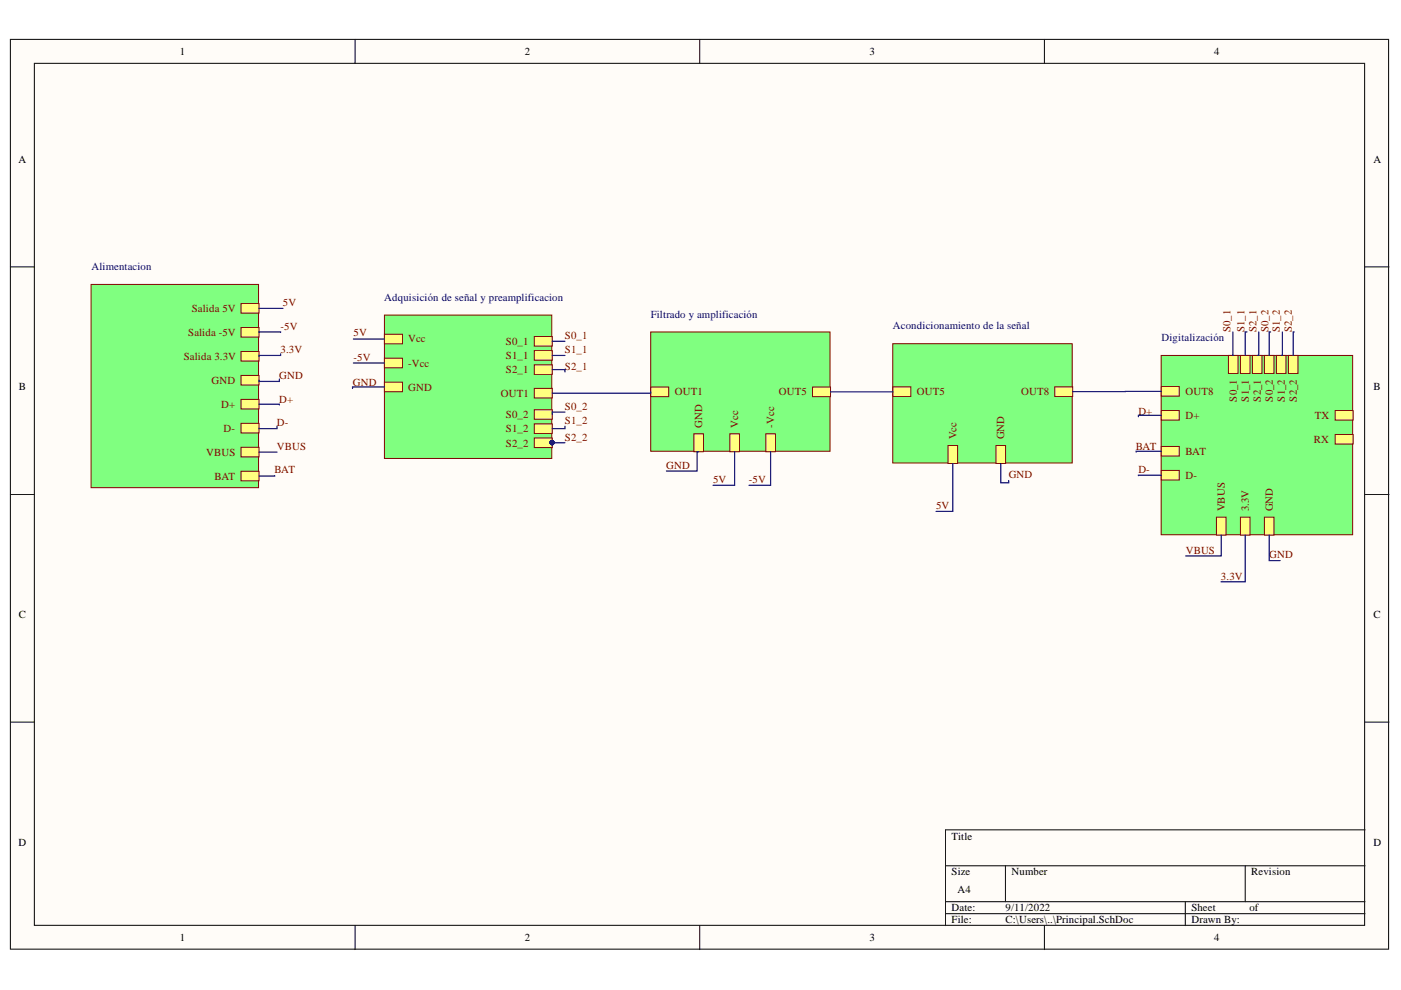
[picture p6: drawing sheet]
<svg xmlns="http://www.w3.org/2000/svg" width="297mm" height="210mm" viewBox="0 0 297 210" stroke-linecap="round" stroke-linejoin="round" font-family="sans-serif">
<defs><g id="words">
<g font-size="2.3">
<text x="38.2" y="11.7">1</text>
<text x="111.2" y="11.7">2</text>
<text x="184.3" y="11.7">3</text>
<text x="257.4" y="11.7">4</text>
<text x="3.9" y="34.5">A</text>
<text x="291.2" y="34.5">A</text>
<text x="4" y="82.8">B</text>
<text x="291.2" y="82.8">B</text>
<text x="4" y="131">C</text>
<text x="291.2" y="131">C</text>
<text x="3.9" y="179.3">D</text>
<text x="201.8" y="178">Title</text>
<text x="291.2" y="179.3">D</text>
<text x="201.8" y="185.6">Size</text>
<text x="214.5" y="185.6">Number</text>
<text x="265.3" y="185.6">Revision</text>
<text x="203" y="189.4">A4</text>
<text x="201.8" y="193.2">Date:</text>
<text x="201.8" y="195.8">File:</text>
<text x="213.2" y="193.2">9/11/2022</text>
<text x="213.2" y="195.8">C:\Users\..\Principal.SchDoc</text>
<text x="252.6" y="193.2">Sheet</text>
<text x="252.6" y="195.8">Drawn By:</text>
<text x="264.9" y="193.2">of</text>
<text x="38.2" y="199.6">1</text>
<text x="111.2" y="199.6">2</text>
<text x="184.3" y="199.6">3</text>
<text x="257.4" y="199.6">4</text>
</g>
<g font-size="2.3" fill="#000080">
<text x="19.4" y="57.2">Alimentacion</text>
<text x="81.5" y="63.7">Adquisición de señal y preamplificacion</text>
<text x="138" y="67.4">Filtrado y amplificación</text>
<text x="189.3" y="69.8">Acondicionamiento de la señal</text>
<text x="246.3" y="72.4">Digitalización</text>
</g>
<g font-size="2.3" fill="#800000">
<text x="60" y="64.9">5V</text>
<text x="39.9" y="71.3">Salida -5V</text>
<text x="40.7" y="66.2">Salida 5V</text>
<text x="59.5" y="70">-5V</text>
<text x="75" y="71.3">5V</text>
<text x="119.8" y="71.8">S0_1</text>
<text x="260.9" y="70.4" transform="rotate(-90 260.9 70.4)">S0_1</text>
<text x="263.9" y="70.4" transform="rotate(-90 263.9 70.4)">S1_1</text>
<text x="266.4" y="70.4" transform="rotate(-90 266.4 70.4)">S2_1</text>
<text x="268.9" y="70.4" transform="rotate(-90 268.9 70.4)">S0_2</text>
<text x="271.4" y="70.4" transform="rotate(-90 271.4 70.4)">S1_2</text>
<text x="273.9" y="70.4" transform="rotate(-90 273.9 70.4)">S2_2</text>
<text x="39" y="76.3">Salida 3.3V</text>
<text x="59.5" y="74.9">3.3V</text>
<text x="75" y="76.5">-5V</text>
<text x="86.5" y="77.8">-Vcc</text>
<text x="86.5" y="72.6">Vcc</text>
<text x="107.3" y="76.2">S1_1</text>
<text x="107.3" y="73.1">S0_1</text>
<text x="119.8" y="74.9">S1_1</text>
<text x="44.8" y="81.4">GND</text>
<text x="59.2" y="80.4">GND</text>
<text x="74.8" y="81.9">GND</text>
<text x="86.5" y="82.8">GND</text>
<text x="107.3" y="79.1">S2_1</text>
<text x="119.8" y="78.4">S2_1</text>
<text x="143.1" y="83.9">OUT1</text>
<text x="165.1" y="83.9">OUT5</text>
<text x="194.4" y="83.8">OUT5</text>
<text x="216.5" y="83.8">OUT8</text>
<text x="251.3" y="83.8">OUT8</text>
<text x="46.9" y="86.5">D+</text>
<text x="59.2" y="85.4">D+</text>
<text x="106.2" y="84.1">OUT1</text>
<text x="107.3" y="88.7">S0_2</text>
<text x="119.8" y="86.9">S0_2</text>
<text x="119.8" y="89.9">S1_2</text>
<text x="241.4" y="87.9">D+</text>
<text x="251.3" y="88.8">D+</text>
<text x="262.2" y="85.2" transform="rotate(-90 262.2 85.2)">S0_1</text>
<text x="264.8" y="85.2" transform="rotate(-90 264.8 85.2)">S1_1</text>
<text x="267.3" y="85.2" transform="rotate(-90 267.3 85.2)">S2_1</text>
<text x="269.9" y="85.2" transform="rotate(-90 269.9 85.2)">S0_2</text>
<text x="272.4" y="85.2" transform="rotate(-90 272.4 85.2)">S1_2</text>
<text x="274.9" y="85.2" transform="rotate(-90 274.9 85.2)">S2_2</text>
<text x="278.7" y="88.8">TX</text>
<text x="47.4" y="91.5">D-</text>
<text x="58.7" y="90.4">D-</text>
<text x="58.7" y="95.3">VBUS</text>
<text x="107.3" y="91.6">S1_2</text>
<text x="107.3" y="94.7">S2_2</text>
<text x="119.8" y="93.4">S2_2</text>
<text x="148.9" y="90.7" transform="rotate(-90 148.9 90.7)">GND</text>
<text x="156.5" y="90.7" transform="rotate(-90 156.5 90.7)">Vcc</text>
<text x="164.1" y="90.7" transform="rotate(-90 164.1 90.7)">-Vcc</text>
<text x="202.8" y="93.1" transform="rotate(-90 202.8 93.1)">Vcc</text>
<text x="212.9" y="93.1" transform="rotate(-90 212.9 93.1)">GND</text>
<text x="240.8" y="95.3">BAT</text>
<text x="278.6" y="93.9">RX</text>
<text x="43.7" y="96.6">VBUS</text>
<text x="45.5" y="101.7">BAT</text>
<text x="58.2" y="100.3">BAT</text>
<text x="141.3" y="99.4">GND</text>
<text x="213.9" y="101.3">GND</text>
<text x="241.4" y="100.3">D-</text>
<text x="251.3" y="101.5">D-</text>
<text x="251.3" y="96.4">BAT</text>
<text x="151.2" y="102.4">5V</text>
<text x="158.8" y="102.4">-5V</text>
<text x="198.5" y="107.9">5V</text>
<text x="259.7" y="108.4" transform="rotate(-90 259.7 108.4)">VBUS</text>
<text x="264.8" y="108.4" transform="rotate(-90 264.8 108.4)">3.3V</text>
<text x="269.9" y="108.4" transform="rotate(-90 269.9 108.4)">GND</text>
<text x="251.4" y="117.4">VBUS</text>
<text x="269.1" y="118.3">GND</text>
<text x="258.9" y="122.9">3.3V</text>
</g>
</g></defs>
<g fill="#fffcf8" stroke="#000" stroke-width=".21">
<path d="M2.2 8.3h292.2v192.9h-292.2z"/>
<path d="M7.3 13.4h282v182.8h-282z"/>
</g>
<g fill="none" stroke="#000" stroke-width=".21">
<path d="M75.3 8.3v5.1M148.4 8.3v5.1M221.4 8.3v5.1M2.2 56.6h5.1M289.4 56.6h5.1M2.2 104.8h5.1M289.4 104.8h5.1M2.2 153.1h5.1M289.4 153.1h5.1M289.4 176h-88.9v20.3M75.3 196.3v5M148.4 196.3v5"/>
<path d="M200.5 183.6h88.9M200.5 191.2h88.9M200.5 193.7h88.9M213.2 183.6v7.6M221.4 196.3v5M251.3 191.2v5.1M264 183.6v7.6"/>
</g>
<path d="M19.3 60.3h35.5v43.1h-35.5z" fill="#80ff80" stroke="#800000" stroke-width=".21"/>
<path d="M51.1 74.5h3.8v2.1h-3.8z" fill-rule="evenodd" fill="#ffff80"/>
<path d="M51.1 74.5h3.8v2.1h-3.8z" fill="none" stroke="#800000" stroke-width=".21"/>
<path d="M51.1 69.4h3.8v2.1h-3.8z" fill-rule="evenodd" fill="#ffff80"/>
<path d="M51.1 69.4h3.8v2.1h-3.8z" fill="none" stroke="#800000" stroke-width=".21"/>
<path d="M51.1 64.4h3.8v2h-3.8z" fill-rule="evenodd" fill="#ffff80"/>
<path d="M51.1 64.4h3.8v2h-3.8z" fill="none" stroke="#800000" stroke-width=".21"/>
<path d="M51.1 79.6h3.8v2h-3.8z" fill-rule="evenodd" fill="#ffff80"/>
<path d="M51.1 79.6h3.8v2h-3.8z" fill="none" stroke="#800000" stroke-width=".21"/>
<path d="M51.1 89.8h3.8v2h-3.8z" fill-rule="evenodd" fill="#ffff80"/>
<path d="M51.1 89.8h3.8v2h-3.8z" fill="none" stroke="#800000" stroke-width=".21"/>
<path d="M51.1 84.7h3.8v2h-3.8z" fill-rule="evenodd" fill="#ffff80"/>
<path d="M51.1 84.7h3.8v2h-3.8z" fill="none" stroke="#800000" stroke-width=".21"/>
<path d="M51.1 94.8h3.8v2.1h-3.8z" fill-rule="evenodd" fill="#ffff80"/>
<path d="M51.1 94.8h3.8v2.1h-3.8z" fill="none" stroke="#800000" stroke-width=".21"/>
<path d="M51.1 99.9h3.8v2.1h-3.8z" fill-rule="evenodd" fill="#ffff80"/>
<path d="M51.1 99.9h3.8v2.1h-3.8z" fill="none" stroke="#800000" stroke-width=".21"/>
<path d="M81.5 66.8h35.5v30.4h-35.5z" fill="#80ff80" stroke="#800000" stroke-width=".21"/>
<path d="M81.5 75.9h3.8v2.1h-3.8z" fill-rule="evenodd" fill="#ffff80"/>
<path d="M81.5 75.9h3.8v2.1h-3.8z" fill="none" stroke="#800000" stroke-width=".21"/>
<path d="M81.5 70.9h3.8v2h-3.8z" fill-rule="evenodd" fill="#ffff80"/>
<path d="M81.5 70.9h3.8v2h-3.8z" fill="none" stroke="#800000" stroke-width=".21"/>
<path d="M81.5 81h3.8v2.1h-3.8z" fill-rule="evenodd" fill="#ffff80"/>
<path d="M81.5 81h3.8v2.1h-3.8z" fill="none" stroke="#800000" stroke-width=".21"/>
<path d="M113.3 77.3h3.8v2.1h-3.8z" fill-rule="evenodd" fill="#ffff80"/>
<path d="M113.3 77.3h3.8v2.1h-3.8z" fill="none" stroke="#800000" stroke-width=".21"/>
<path d="M113.3 89.9h3.8v2h-3.8z" fill-rule="evenodd" fill="#ffff80"/>
<path d="M113.3 89.9h3.8v2h-3.8z" fill="none" stroke="#800000" stroke-width=".21"/>
<path d="M113.3 74.3h3.8v2.1h-3.8z" fill-rule="evenodd" fill="#ffff80"/>
<path d="M113.3 74.3h3.8v2.1h-3.8z" fill="none" stroke="#800000" stroke-width=".21"/>
<path d="M113.3 86.9h3.8v2h-3.8z" fill-rule="evenodd" fill="#ffff80"/>
<path d="M113.3 86.9h3.8v2h-3.8z" fill="none" stroke="#800000" stroke-width=".21"/>
<path d="M113.3 71.4h3.8v2h-3.8z" fill-rule="evenodd" fill="#ffff80"/>
<path d="M113.3 71.4h3.8v2h-3.8z" fill="none" stroke="#800000" stroke-width=".21"/>
<path d="M113.3 92.9h3.8v2h-3.8z" fill-rule="evenodd" fill="#ffff80"/>
<path d="M113.3 92.9h3.8v2h-3.8z" fill="none" stroke="#800000" stroke-width=".21"/>
<circle cx="117" cy="93.8" r=".46" fill="#000080" stroke="#000080" stroke-width=".21"/>
<path d="M113.3 82.3h3.8v2.1h-3.8z" fill-rule="evenodd" fill="#ffff80"/>
<path d="M113.3 82.3h3.8v2.1h-3.8z" fill="none" stroke="#800000" stroke-width=".21"/>
<circle cx="117" cy="93.8" r=".46" fill="#000080" stroke="#000080" stroke-width=".21"/>
<path d="M138 70.4h38v25.3h-38z" fill="#80ff80" stroke="#800000" stroke-width=".21"/>
<path d="M172.3 82.1h3.8v2h-3.8z" fill-rule="evenodd" fill="#ffff80"/>
<path d="M172.3 82.1h3.8v2h-3.8z" fill="none" stroke="#800000" stroke-width=".21"/>
<path d="M138 82.1h3.8v2h-3.8z" fill-rule="evenodd" fill="#ffff80"/>
<path d="M138 82.1h3.8v2h-3.8z" fill="none" stroke="#800000" stroke-width=".21"/>
<path d="M147.1 92h2v3.8h-2z" fill-rule="evenodd" fill="#ffff80"/>
<path d="M147.1 92h2v3.8h-2z" fill="none" stroke="#800000" stroke-width=".21"/>
<path d="M154.7 92h2.1v3.8h-2.1z" fill-rule="evenodd" fill="#ffff80"/>
<path d="M154.7 92h2.1v3.8h-2.1z" fill="none" stroke="#800000" stroke-width=".21"/>
<path d="M162.4 92h2v3.8h-2z" fill-rule="evenodd" fill="#ffff80"/>
<path d="M162.4 92h2v3.8h-2z" fill="none" stroke="#800000" stroke-width=".21"/>
<path d="M189.3 72.9h38v25.3h-38z" fill="#80ff80" stroke="#800000" stroke-width=".21"/>
<path d="M223.6 82h3.8v2h-3.8z" fill-rule="evenodd" fill="#ffff80"/>
<path d="M223.6 82h3.8v2h-3.8z" fill="none" stroke="#800000" stroke-width=".21"/>
<path d="M189.3 82h3.8v2h-3.8z" fill-rule="evenodd" fill="#ffff80"/>
<path d="M189.3 82h3.8v2h-3.8z" fill="none" stroke="#800000" stroke-width=".21"/>
<path d="M201 94.5h2v3.8h-2z" fill-rule="evenodd" fill="#ffff80"/>
<path d="M201 94.5h2v3.8h-2z" fill="none" stroke="#800000" stroke-width=".21"/>
<path d="M211.2 94.5h2v3.8h-2z" fill-rule="evenodd" fill="#ffff80"/>
<path d="M211.2 94.5h2v3.8h-2z" fill="none" stroke="#800000" stroke-width=".21"/>
<path d="M246.2 75.4h40.6v38h-40.6z" fill="#80ff80" stroke="#800000" stroke-width=".21"/>
<path d="M257.9 109.6h2v3.9h-2z" fill-rule="evenodd" fill="#ffff80"/>
<path d="M257.9 109.6h2v3.9h-2z" fill="none" stroke="#800000" stroke-width=".21"/>
<path d="M283.1 87h3.8v2.1h-3.8z" fill-rule="evenodd" fill="#ffff80"/>
<path d="M283.1 87h3.8v2.1h-3.8z" fill="none" stroke="#800000" stroke-width=".21"/>
<path d="M283.1 92.1h3.8v2.1h-3.8z" fill-rule="evenodd" fill="#ffff80"/>
<path d="M283.1 92.1h3.8v2.1h-3.8z" fill="none" stroke="#800000" stroke-width=".21"/>
<path d="M268.1 109.6h2v3.9h-2z" fill-rule="evenodd" fill="#ffff80"/>
<path d="M268.1 109.6h2v3.9h-2z" fill="none" stroke="#800000" stroke-width=".21"/>
<path d="M246.2 99.7h3.8v2.1h-3.8z" fill-rule="evenodd" fill="#ffff80"/>
<path d="M246.2 99.7h3.8v2.1h-3.8z" fill="none" stroke="#800000" stroke-width=".21"/>
<path d="M246.2 87h3.8v2.1h-3.8z" fill-rule="evenodd" fill="#ffff80"/>
<path d="M246.2 87h3.8v2.1h-3.8z" fill="none" stroke="#800000" stroke-width=".21"/>
<path d="M246.2 94.7h3.8v2h-3.8z" fill-rule="evenodd" fill="#ffff80"/>
<path d="M246.2 94.7h3.8v2h-3.8z" fill="none" stroke="#800000" stroke-width=".21"/>
<path d="M263 109.6h2v3.9h-2z" fill-rule="evenodd" fill="#ffff80"/>
<path d="M263 109.6h2v3.9h-2z" fill="none" stroke="#800000" stroke-width=".21"/>
<path d="M246.2 82h3.8v2h-3.8z" fill-rule="evenodd" fill="#ffff80"/>
<path d="M246.2 82h3.8v2h-3.8z" fill="none" stroke="#800000" stroke-width=".21"/>
<path d="M260.5 75.4h2v3.8h-2z" fill-rule="evenodd" fill="#ffff80"/>
<path d="M260.5 75.4h2v3.8h-2z" fill="none" stroke="#800000" stroke-width=".21"/>
<path d="M263 75.4h2v3.8h-2z" fill-rule="evenodd" fill="#ffff80"/>
<path d="M263 75.4h2v3.8h-2z" fill="none" stroke="#800000" stroke-width=".21"/>
<path d="M270.6 75.4h2.1v3.8h-2.1z" fill-rule="evenodd" fill="#ffff80"/>
<path d="M270.6 75.4h2.1v3.8h-2.1z" fill="none" stroke="#800000" stroke-width=".21"/>
<path d="M268.1 75.4h2v3.8h-2z" fill-rule="evenodd" fill="#ffff80"/>
<path d="M268.1 75.4h2v3.8h-2z" fill="none" stroke="#800000" stroke-width=".21"/>
<path d="M265.5 75.4h2.1v3.8h-2.1z" fill-rule="evenodd" fill="#ffff80"/>
<path d="M265.5 75.4h2.1v3.8h-2.1z" fill="none" stroke="#800000" stroke-width=".21"/>
<path d="M273.2 75.4h2v3.8h-2z" fill-rule="evenodd" fill="#ffff80"/>
<path d="M273.2 75.4h2v3.8h-2z" fill="none" stroke="#800000" stroke-width=".21"/>
<g fill="none" stroke="#000080" stroke-width=".25">
<path d="M54.9 70.5h4.6M54.9 65.4h5.1M59.5 75v.4h-4.6v.1M74.9 71.9h6.6M74.9 77h6.6M117.1 78.4h2.7v.5M117.1 72.4h2.7M117.1 75.4h2.7M261.4 70.4l.1 5M264.4 70.4h-.4v5M266.9 70.4v5h-.3M269.4 70.4h-.3v5"/>
<path d="M271.9 70.4v5h-.3M274.4 70.4h-.2v5M54.9 95.9h3.8M54.9 85.7h4.3v.2M58.7 90.4v.5l-3.8-.1M59.2 80.4v.5h-4.3v-.3M81.5 82h-6.8v.4M116.8 93.9h3M119.8 87.4h-2.7v.5M119.8 90.4v.5h-2.7M138 83.1v.3h-20.9M148.1 95.8h-.3v4.1h-6.5"/>
<path d="M155.8 95.8v7.1h-4.6M163.4 95.8v7.1h-4.6M189.3 83l-13.2 .1M202 98.3v10.1h-3.5M212.2 98.3v4.1h1.7v-.5M246.2 83h-18.8M246.2 88.1h-4.8v.3M246.2 95.7h-5.3v.2M58.2 100.9h-3.3M246.2 100.8l-4.8 .1M258.9 113.5v4.4h-7.5M264 113.5v9.9h-5.1"/>
<path d="M269.1 113.5v5.4h2.3"/>
</g>
<circle cx="117" cy="93.8" r=".46" fill="#000080" stroke="#000080" stroke-width=".21"/>
<use href="#words"/>
</svg>
